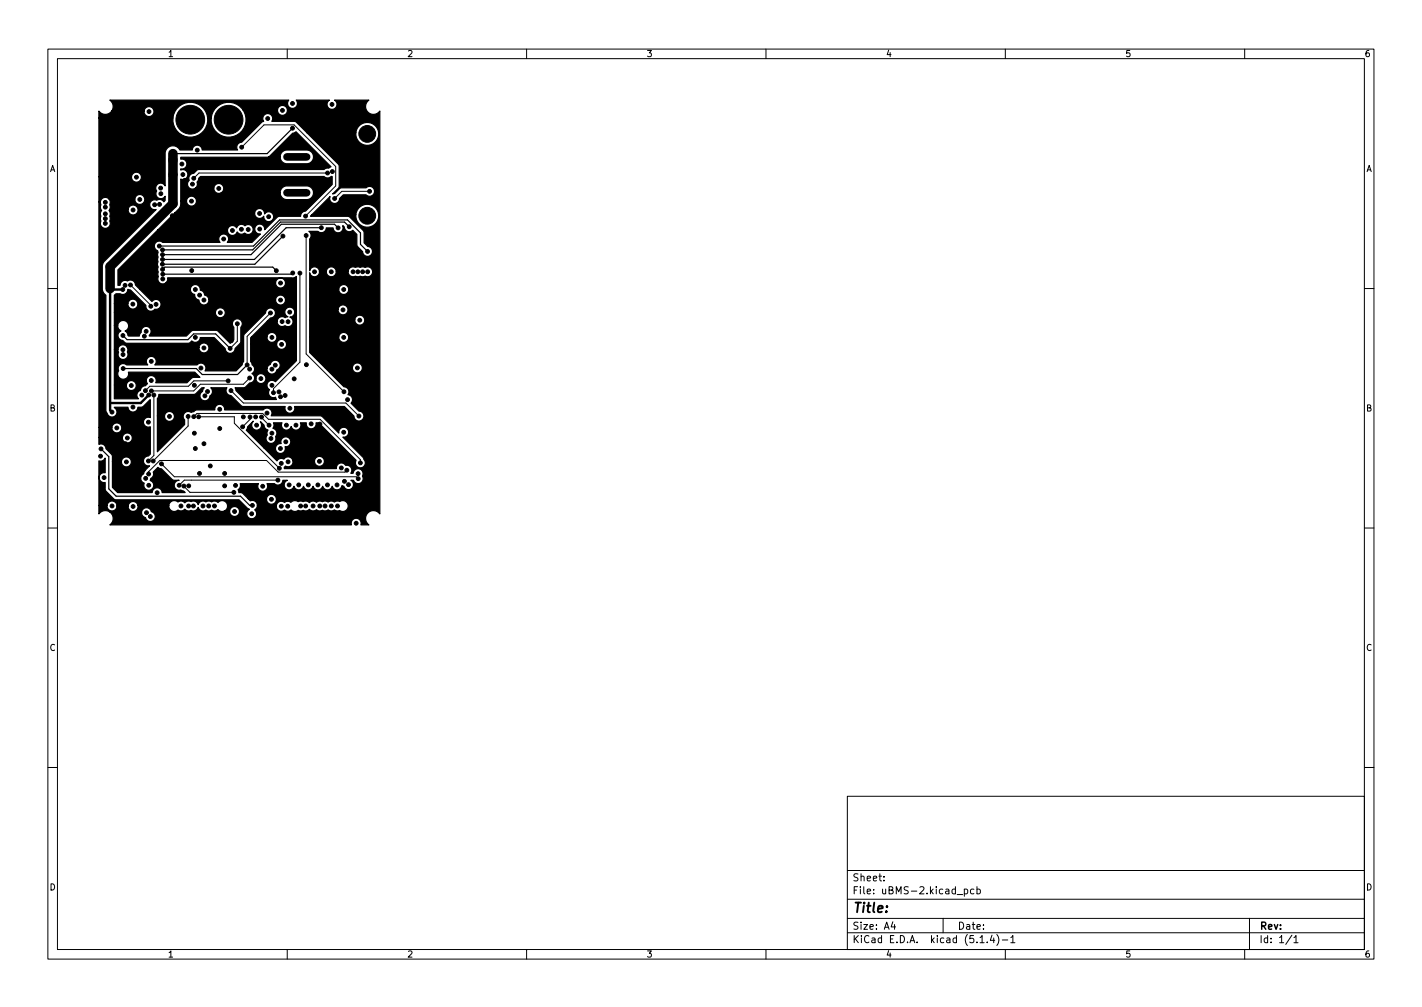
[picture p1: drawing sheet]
<svg xmlns="http://www.w3.org/2000/svg" width="297mm" height="210mm" viewBox="0 0 297 210" stroke-linecap="round" stroke-linejoin="round" font-family="sans-serif">
<defs><g id="words">
<text font-size="2.8" x="178" y="190.6">Title:</text>
<g font-size="2.1">
<text x="178" y="184">Sheet:</text>
<text x="178" y="186.7">File: uBMS-2.kicad_pcb</text>
<text x="178" y="196.9">KiCad E.D.A. kicad (5.1.4)-1</text>
<text x="178" y="194.1">Size: A4</text>
<text x="200" y="194.1">Date:</text>
<text x="263" y="194.1">Rev:</text>
<text x="263" y="196.9">Id: 1/1</text>
</g>
<g font-size="1.8">
<text x="35" y="11.9">1</text>
<text x="85" y="11.9">2</text>
<text x="135" y="11.9">3</text>
<text x="185" y="11.9">4</text>
<text x="235" y="11.9">5</text>
<text x="285" y="11.9">6</text>
<text x="10.3" y="35.9">A</text>
<text x="285.3" y="35.9">A</text>
<text x="10.3" y="85.9">B</text>
<text x="285.3" y="85.9">B</text>
<text x="10.3" y="135.9">C</text>
<text x="285.3" y="135.9">C</text>
<text x="10.3" y="185.9">D</text>
<text x="285.3" y="185.9">D</text>
<text x="35" y="199.9">1</text>
<text x="85" y="199.9">2</text>
<text x="135" y="199.9">3</text>
<text x="185" y="199.9">4</text>
<text x="235" y="199.9">5</text>
<text x="285" y="199.9">6</text>
</g>
</g></defs>
<g fill="none" stroke="#000" stroke-width=".21">
<path d="M10 10.2h277v190.1h-277zM12 12.2h273v186.1h-273zM60 10.2v2M110 10.2v2M160 10.2v2M210 10.2v2M260 10.2v2M50.5 30.7l4.7-4.6h6.2l8.7 8.7v4l-6.3 6.3M68.4 36.1h-26.8l-1.1 1.1M77.2 39.9h-5.8l-1.5 1.5M27.3 59.5l4.2 4.2v.2M62.7 57v18.6l-5.6 5.5v.9"/>
<path d="M64 49.2v24.7l7.8 7.9M10 60.2h2M47.7 79.5h-7.2l-1.1 1.1h-8.1l-.9 1M49.6 67.6v3.6l-1.5 1.5M52.2 78.9l-1.4 1.3h-8.9l-1.4 1.4h-8.9M56.5 65.3l-4.9 4.9v6M285 60.2h2M32.1 82.5v12.6l-1.1 1.1M33.7 96.8l2.7 2.7h38l.4 .4M39.3 86.9v2l-7.3 7.3M40.5 87l.7-.7h13.7l1.2 1.2h10.8l8.4 8.5v.6M41.5 87h7.5v1.4l9.3 9.4"/>
<path d="M48.3 81.5l2.6 2.6h21.4l2.7 2.8M52.2 87.1v.5l-1.5 1.5 .1 .1M54.7 87v.3l1.5 1.5M72.5 98.2l-.4 .4h-14l-2.4-2.5h-22.3l-2.4 2.4v.5M10 110.2h2M38.3 101.4l1.4 1.4h9.2M58 100.2h-19.5l-1.1 1.1M285 110.2h2M10 160.2h2M177 166.3h108v32h-108zM285 160.2h2M60 198.3v2"/>
<path d="M110 198.3v2M160 198.3v2M177 194.8h108M177 191.8h108M177 187.8h108M177 181.8h108M184.6 183.8v.1M184.6 183v.1M186.5 192.5l-.4 1h1M186.9 193v1M197 191.8v3M199.9 186.8h1.2"/>
<path d="M201.4 185.7l.5-.1 .2 .3-.1 .7h-.6M201.4 185.6v1.5M203.4 185.7l-.4-.1-.3 .3 .2 .7h.5M204.1 185.7l.4-.1 .3 .3-.2 .7h-.5M204.1 185.1v1.5M204.7 195.8l.4-.5v1.5M204.7 196.8h.9M206.2 196.7v.1M207.2 195.3l-.3 1h.9M207.6 195.8v1M208.2 195.1a1.72 1.72 0 0 1 0 2.3M209.4 196.3h1.1"/>
<path d="M210 198.3v2M211.1 195.8l.5-.5v1.5M211.1 196.8h.9M260 198.3v2M261 191.8v6.5M269.9 195.3l-1.3 1.9M270.3 195.8l.4-.5v1.5M270.3 196.8h.8"/>
</g>
<g fill="#000" stroke="#000" stroke-width=".21">
<circle cx="22.8" cy="30.9" r=".4"/>
<circle cx="22.8" cy="35.2" r=".4"/>
<circle cx="22.8" cy="33.9" r=".4"/>
<circle cx="22.8" cy="32.3" r=".4"/>
<circle cx="23.6" cy="29.4" r=".4"/>
<circle cx="28.5" cy="37" r=".4"/>
<circle cx="31.1" cy="23.3" r=".4"/>
<circle cx="33.6" cy="39.3" r=".4"/>
<circle cx="36.1" cy="33.4" r=".4"/>
<circle cx="36.1" cy="36.4" r=".4"/>
<circle cx="36.1" cy="32.1" r=".4"/>
<circle cx="37.5" cy="25" r=".4"/>
<circle cx="38" cy="34.2" r=".4"/>
<circle cx="38.2" cy="26.6" r=".4"/>
<circle cx="38.2" cy="23.4" r=".4"/>
<circle cx="38.2" cy="36.4" r=".4"/>
<circle cx="38.6" cy="37.6" r=".4"/>
<circle cx="39.7" cy="25" r="3"/>
<circle cx="39.7" cy="22.7" r=".4"/>
<circle cx="39.7" cy="27.2" r=".4"/>
<circle cx="40.2" cy="38.4" r=".4"/>
<circle cx="40.5" cy="37.2" r=".4"/>
<circle cx="41.2" cy="31.3" r=".4"/>
<circle cx="41.3" cy="26.6" r=".4"/>
<circle cx="41.3" cy="23.4" r=".4"/>
<circle cx="42" cy="25" r=".4"/>
<circle cx="45.5" cy="25" r=".4"/>
<circle cx="45.7" cy="39.3" r=".4"/>
<circle cx="46.2" cy="26.6" r=".4"/>
<circle cx="46.2" cy="23.4" r=".4"/>
<circle cx="47.7" cy="25" r="3"/>
<circle cx="47.7" cy="22.7" r=".4"/>
<circle cx="47.7" cy="27.2" r=".4"/>
<circle cx="49.3" cy="26.6" r=".4"/>
<circle cx="49.3" cy="23.4" r=".4"/>
<circle cx="50" cy="25" r=".4"/>
<circle cx="50.5" cy="30.7" r=".4"/>
<circle cx="55.9" cy="24.7" r=".4"/>
<circle cx="59" cy="23" r=".4"/>
<circle cx="61.1" cy="26.8" r=".4"/>
<circle cx="61.1" cy="21.6" r=".4"/>
<circle cx="68.4" cy="36.1" r=".4"/>
<circle cx="69.3" cy="21.8" r=".4"/>
<circle cx="69.4" cy="35.8" r=".4"/>
<circle cx="70.7" cy="31.4" r=".4"/>
<circle cx="76.7" cy="28" r="1.75"/>
<circle cx="77.2" cy="39.9" r=".4"/>
<circle cx="22" cy="43.2" r=".4"/>
<circle cx="22" cy="42.2" r=".4"/>
<circle cx="22" cy="45.6" r=".4"/>
<circle cx="22" cy="46.6" r=".4"/>
<circle cx="22" cy="44.6" r=".4"/>
<circle cx="26.1" cy="59.6" r=".4"/>
<circle cx="27.3" cy="59.5" r=".4"/>
<circle cx="27.8" cy="43.8" r=".4"/>
<circle cx="29.2" cy="41.6" r=".4"/>
<circle cx="32.3" cy="42.7" r=".4"/>
<circle cx="33.3" cy="51.4" r=".4"/>
<circle cx="33.3" cy="42.7" r=".4"/>
<circle cx="33.6" cy="40.4" r=".4"/>
<circle cx="33.9" cy="55.2" r=".4"/>
<circle cx="34" cy="52.2" r=".4"/>
<circle cx="34" cy="54.2" r=".4"/>
<circle cx="34" cy="53.2" r=".4"/>
<circle cx="34" cy="56.2" r=".4"/>
<circle cx="34" cy="58.2" r=".4"/>
<circle cx="34" cy="57.2" r=".4"/>
<circle cx="36" cy="45" r=".4"/>
<circle cx="40" cy="42" r=".4"/>
<circle cx="40" cy="56.5" r=".4"/>
<circle cx="46.7" cy="49.9" r=".4"/>
<circle cx="48.6" cy="48.1" r=".4"/>
<circle cx="50.4" cy="47.9" r=".4"/>
<circle cx="51.9" cy="47.9" r=".4"/>
<circle cx="54.2" cy="44.6" r=".4"/>
<circle cx="54.3" cy="47.8" r=".4"/>
<circle cx="56.1" cy="45.2" r=".4"/>
<circle cx="57.7" cy="56.5" r=".4"/>
<circle cx="58.6" cy="59.1" r=".4"/>
<circle cx="59.1" cy="49.3" r=".4"/>
<circle cx="61.1" cy="57" r=".4"/>
<circle cx="62.6" cy="57" r=".4"/>
<circle cx="63.8" cy="45.1" r=".4"/>
<circle cx="64" cy="49.2" r=".4"/>
<circle cx="65.7" cy="56.7" r=".4"/>
<circle cx="67.1" cy="47.5" r=".4"/>
<circle cx="69.2" cy="56.7" r=".4"/>
<circle cx="69.9" cy="41.4" r=".4"/>
<circle cx="70.6" cy="47.6" r=".4"/>
<circle cx="73" cy="47.3" r=".4"/>
<circle cx="73.8" cy="56.7" r=".4"/>
<circle cx="74.8" cy="56.7" r=".4"/>
<circle cx="75.8" cy="56.7" r=".4"/>
<circle cx="76.7" cy="45" r="1.75"/>
<circle cx="76.8" cy="52.5" r=".4"/>
<circle cx="76.8" cy="56.7" r=".4"/>
<circle cx="23" cy="60.2" r=".4"/>
<circle cx="25.6" cy="60.5" r=".4"/>
<circle cx="25.7" cy="73" r=".4"/>
<circle cx="25.7" cy="70" r=".4"/>
<circle cx="25.7" cy="74" r=".4"/>
<circle cx="25.7" cy="76.9" r=".4"/>
<circle cx="27.7" cy="63.5" r=".4"/>
<circle cx="30.2" cy="70.2" r=".4"/>
<circle cx="30.5" cy="69.2" r=".4"/>
<circle cx="31.5" cy="63.9" r=".4"/>
<circle cx="31.6" cy="75.4" r=".4"/>
<circle cx="31.6" cy="79.4" r=".4"/>
<circle cx="32.6" cy="63.5" r=".4"/>
<circle cx="40.8" cy="70.4" r=".4"/>
<circle cx="40.8" cy="60.4" r=".4"/>
<circle cx="41.7" cy="61.6" r=".4"/>
<circle cx="42" cy="76.8" r=".4"/>
<circle cx="42.6" cy="72.6" r=".4"/>
<circle cx="42.6" cy="62.6" r=".4"/>
<circle cx="46" cy="65.3" r=".4"/>
<circle cx="47.7" cy="79.5" r=".4"/>
<circle cx="48.1" cy="72.7" r=".4"/>
<circle cx="48.3" cy="71.1" r=".4"/>
<circle cx="49.6" cy="67.6" r=".4"/>
<circle cx="51.6" cy="76.2" r=".4"/>
<circle cx="52.1" cy="77.1" r=".4"/>
<circle cx="52.1" cy="78.9" r=".4"/>
<circle cx="54.5" cy="79" r=".4"/>
<circle cx="56.5" cy="65.3" r=".4"/>
<circle cx="56.7" cy="74.5" r=".4"/>
<circle cx="56.8" cy="77.1" r=".4"/>
<circle cx="56.8" cy="70.4" r=".4"/>
<circle cx="57.5" cy="76.2" r=".4"/>
<circle cx="58.6" cy="62.6" r=".4"/>
<circle cx="58.8" cy="71.9" r=".4"/>
<circle cx="58.9" cy="67.1" r=".4"/>
<circle cx="60.2" cy="67.2" r=".4"/>
<circle cx="60.5" cy="65.2" r=".4"/>
<circle cx="61.4" cy="79.1" r=".4"/>
<circle cx="64" cy="76.1" r=".4"/>
<circle cx="71.7" cy="64.7" r=".4"/>
<circle cx="71.8" cy="60.4" r=".4"/>
<circle cx="71.8" cy="70.4" r=".4"/>
<circle cx="73.1" cy="72.7" r=".4"/>
<circle cx="74.7" cy="76.8" r=".4"/>
<circle cx="75.1" cy="66.8" r=".4"/>
<circle cx="21" cy="95.2" r=".4"/>
<circle cx="21.1" cy="93.7" r=".4"/>
<circle cx="21.7" cy="99.7" r=".4"/>
<circle cx="23.4" cy="86" r=".4"/>
<circle cx="24.4" cy="89.3" r=".4"/>
<circle cx="26.2" cy="92.6" r=".4"/>
<circle cx="26.4" cy="96.4" r=".4"/>
<circle cx="26.6" cy="91.4" r=".4"/>
<circle cx="27.4" cy="80.5" r=".4"/>
<circle cx="27.8" cy="85" r=".4"/>
<circle cx="29.6" cy="82.5" r=".4"/>
<circle cx="30.4" cy="81.6" r=".4"/>
<circle cx="30.4" cy="99.9" r=".4"/>
<circle cx="31" cy="96.2" r=".4"/>
<circle cx="31" cy="88.1" r=".4"/>
<circle cx="31" cy="99" r=".4"/>
<circle cx="31.1" cy="82.5" r=".4"/>
<circle cx="31.6" cy="81.6" r=".4"/>
<circle cx="32" cy="96.2" r=".4"/>
<circle cx="32.1" cy="82.5" r=".4"/>
<circle cx="33.7" cy="96.8" r=".4"/>
<circle cx="35.4" cy="86.9" r=".4"/>
<circle cx="39.3" cy="86.9" r=".4"/>
<circle cx="40.5" cy="87" r=".4"/>
<circle cx="40.6" cy="80.4" r=".4"/>
<circle cx="40.6" cy="90.4" r=".4"/>
<circle cx="40.8" cy="93.6" r=".4"/>
<circle cx="41.5" cy="87" r=".4"/>
<circle cx="41.7" cy="98.8" r=".4"/>
<circle cx="42.6" cy="92.6" r=".4"/>
<circle cx="42.8" cy="82.6" r=".4"/>
<circle cx="43.3" cy="81.7" r=".4"/>
<circle cx="43.9" cy="97.3" r=".4"/>
<circle cx="45.9" cy="89.5" r=".4"/>
<circle cx="45.9" cy="85.4" r=".4"/>
<circle cx="46.9" cy="98.8" r=".4"/>
<circle cx="48.3" cy="81.5" r=".4"/>
<circle cx="50.7" cy="89.1" r=".4"/>
<circle cx="50.8" cy="87" r=".4"/>
<circle cx="52.2" cy="87.1" r=".4"/>
<circle cx="53.4" cy="87" r=".4"/>
<circle cx="53.6" cy="88.8" r=".4"/>
<circle cx="54.6" cy="87.1" r=".4"/>
<circle cx="55.8" cy="86.2" r=".4"/>
<circle cx="56.2" cy="88.8" r=".4"/>
<circle cx="56.6" cy="91.5" r=".4"/>
<circle cx="56.8" cy="80.4" r=".4"/>
<circle cx="56.8" cy="90.4" r=".4"/>
<circle cx="57.1" cy="82" r=".4"/>
<circle cx="58.3" cy="81.8" r=".4"/>
<circle cx="58.3" cy="97.8" r=".4"/>
<circle cx="58.6" cy="93.6" r=".4"/>
<circle cx="58.6" cy="82.8" r=".4"/>
<circle cx="58.7" cy="96.7" r=".4"/>
<circle cx="59.6" cy="82.6" r=".4"/>
<circle cx="59.7" cy="92.2" r=".4"/>
<circle cx="59.8" cy="88.8" r=".4"/>
<circle cx="60.2" cy="96.4" r=".4"/>
<circle cx="60.5" cy="85.2" r=".4"/>
<circle cx="61.8" cy="88.8" r=".4"/>
<circle cx="65" cy="88.5" r=".4"/>
<circle cx="66.7" cy="96.3" r=".4"/>
<circle cx="66.8" cy="88.5" r=".4"/>
<circle cx="71.3" cy="97.7" r=".4"/>
<circle cx="71.8" cy="90.2" r=".4"/>
<circle cx="71.8" cy="81.8" r=".4"/>
<circle cx="72.5" cy="98.2" r=".4"/>
<circle cx="72.6" cy="83.4" r=".4"/>
<circle cx="74.8" cy="98.9" r=".4"/>
<circle cx="74.8" cy="99.9" r=".4"/>
<circle cx="75" cy="86.9" r=".4"/>
<circle cx="75.3" cy="96.6" r=".4"/>
<circle cx="23.4" cy="105.6" r=".4"/>
<circle cx="27.8" cy="105.7" r=".4"/>
<circle cx="30.6" cy="107" r=".4"/>
<circle cx="31.1" cy="101.3" r=".4"/>
<circle cx="31.4" cy="107.8" r=".4"/>
<circle cx="32.8" cy="102.9" r=".4"/>
<circle cx="37.4" cy="101.3" r=".4"/>
<circle cx="37.8" cy="105.6" r=".4"/>
<circle cx="38.4" cy="101.5" r=".4"/>
<circle cx="39.4" cy="105.6" r=".4"/>
<circle cx="39.4" cy="101.4" r=".4"/>
<circle cx="40.4" cy="105.6" r=".4"/>
<circle cx="42.4" cy="105.6" r=".4"/>
<circle cx="43.6" cy="105.6" r=".4"/>
<circle cx="44.8" cy="105.6" r=".4"/>
<circle cx="46.9" cy="101.4" r=".4"/>
<circle cx="48.9" cy="102.8" r=".4"/>
<circle cx="49" cy="106.8" r=".4"/>
<circle cx="49.2" cy="101.3" r=".4"/>
<circle cx="52.6" cy="107.3" r=".4"/>
<circle cx="52.7" cy="105.5" r=".4"/>
<circle cx="54.9" cy="101.5" r=".4"/>
<circle cx="56.7" cy="104.2" r=".4"/>
<circle cx="58.1" cy="100.2" r=".4"/>
<circle cx="58.7" cy="105.7" r=".4"/>
<circle cx="60.1" cy="105.7" r=".4"/>
<circle cx="60.4" cy="101.2" r=".4"/>
<circle cx="62.4" cy="101.2" r=".4"/>
<circle cx="62.8" cy="105.6" r=".4"/>
<circle cx="63.8" cy="105.6" r=".4"/>
<circle cx="64.4" cy="101.2" r=".4"/>
<circle cx="65.4" cy="105.6" r=".4"/>
<circle cx="66.4" cy="101.2" r=".4"/>
<circle cx="66.8" cy="105.6" r=".4"/>
<circle cx="67.9" cy="105.6" r=".4"/>
<circle cx="68.4" cy="101.2" r=".4"/>
<circle cx="69.2" cy="105.6" r=".4"/>
<circle cx="70.4" cy="101.2" r=".4"/>
<circle cx="70.5" cy="105.6" r=".4"/>
<circle cx="72" cy="100.5" r=".4"/>
<circle cx="72.8" cy="101.2" r=".4"/>
<circle cx="74.4" cy="107.6" r=".4"/>
<circle cx="74.4" cy="103.4" r=".4"/>
<circle cx="74.4" cy="109.2" r=".4"/>
</g>
<path d="M60 32.8h4M60 40.2h4" fill="none" stroke="#000" stroke-width="1.6"/>
<path d="M36.1 32.1v10.4l-13.1 13.2v4.5" fill="none" stroke="#000" stroke-width="2"/>
<path d="M61.1 26.8l-5.3 5.3h-19.7M33.3 51.4h19.7l5.4-5.5h14.2l2.7 2.7v2.4l1.5 1.5M34 56.2l.4-.4h22.6l.7 .7M59.1 49.3l-5.9 5.9h-19.3M61.1 57l-.2 .2h-26.9M67.1 47.5h-7.3l-6.6 6.7h-19.3M70.6 47.6l-.7-.8h-11.1l-6.4 6.4h-18.5M73 47.3l-1-.9h-13.4l-5.8 5.8h-18.9M25.7 70l.9 .9h12.7l1.2-1.2h4.5l3.1 3M51.6 76.2l-2 2h-7.3l-1.3-1.3h-15.3M21.1 93.7l1.6 1.6v6.8l1.6 1.5h25.9l2 1.9h.5" fill="none" stroke="#000" stroke-width=".25"/>
<path d="M23 60.2l.3 .4M23 60.2l.2 .3h2.4M23 60.2v25.4l.4 .4M31.1 82.5l-1.7 1.6h-6.4" fill="none" stroke="#000" stroke-width=".5"/>
<path d="M20.7 23.2a1.63 1.63 0 0 0 2.6 0h6.8v.2a1.04 1.04 0 0 0 1.6 .8 1.04 1.04 0 0 0 0-1.8 1.04 1.04 0 0 0-1.6 .8h-6.8l.1-.2a1.63 1.63 0 0 0-.5-2.1h37.4a1.04 1.04 0 0 0 .1 1.5 1.04 1.04 0 0 0 1.4-.1 1.04 1.04 0 0 0 .1-1.4h6.9l-.1 .1a1.04 1.04 0 0 0-.1 1.5 1.04 1.04 0 0 0 1.6-.1 1.04 1.04 0 0 0-.3-1.5h7.2l-.1 .1a1.64 1.64 0 0 0-.1 2.5 1.64 1.64 0 0 0 2.4-.3v84.1v-.1a1.64 1.64 0 0 0-2.5-.1 1.64 1.64 0 0 0 .3 2.5h-1.7a1.04 1.04 0 0 0-1-1.4 1.04 1.04 0 0 0-1 1.4h-50.5l.1-.1a1.64 1.64 0 0 0 0-2.6h6.6v.3a1.34 1.34 0 0 0 .8 1 1.07 1.07 0 0 0 1.8 .3 1.07 1.07 0 0 0-.6-1.8 1.04 1.04 0 0 0-1.1-.7 1.04 1.04 0 0 0-.9 .9h-6.6l-.2-.1a1.63 1.63 0 0 0-2.1 .5v-1.8h1.7a1.04 1.04 0 0 0 .9 1.2 1.04 1.04 0 0 0 1.1-1.1h2.4v.3a1.04 1.04 0 0 0 1.1 .9 1.04 1.04 0 0 0 .9-1.3h6.5v.3a1.14 1.14 0 0 0 .7 .9 1.14 1.14 0 0 0 1.2-.2 1.03 1.03 0 0 0 1.4-.2 1.06 1.06 0 0 0 1.3 .3 1.04 1.04 0 0 0 1.5-.7 1.03 1.03 0 0 0 1.6 .6l.5 .2 .7-.2 .7 .2 .6-.2a1.43 1.43 0 0 0 1.4 .2h1.1v.2a1.04 1.04 0 0 0 1.5 .8 1.04 1.04 0 0 0 0-1.8 1.04 1.04 0 0 0-1.5 .8h-1.1a1.14 1.14 0 0 0 .4-1.8 1.14 1.14 0 0 0-1.8 0 1.02 1.02 0 0 0-1.3-.1l-.5-.2-.8 .1a1.04 1.04 0 0 0-1.5 .7 1.05 1.05 0 0 0-1.5-.7l-.6-.1-.7 .4-.1-.2a1.24 1.24 0 0 0-1.4 0 1.14 1.14 0 0 0-1.8 .7l-6.5-.1a1.04 1.04 0 0 0-1.1-.7 1.04 1.04 0 0 0-.9 .9l-2.4-.1a1.04 1.04 0 0 0-1-.9 1.04 1.04 0 0 0-1 .9h-1.7v-9.3a1.03 1.03 0 0 0 1.3-.5v3a1.04 1.04 0 0 0-1.3 1 1.04 1.04 0 0 0 1.3 1l.1 1.8 1.6 1.6 .4 .3h25.8l1.7 1.7 .5 .3a1.04 1.04 0 0 0-.4 1.5 1.04 1.04 0 0 0 1.6 .1 1.04 1.04 0 0 0-.1-1.6l.4-.4 .2-.4h3.9a1.06 1.06 0 0 0 .6 1 1.06 1.06 0 0 0 1.1-.1 1.03 1.03 0 0 0 1.4 0 1.15 1.15 0 0 0 1.5 .1l.6 .1 .4-.2a1.03 1.03 0 0 0 1.3-.2 1.15 1.15 0 0 0 1.5 .2 1.28 1.28 0 0 0 1.3 .1h.8a.42 .42 0 0 1 .7 0l.4 .1 .5-.2 .6 .2h.7a1.14 1.14 0 0 0 1.6-1.1 1.14 1.14 0 0 0-1.7-.9h-.8a.42 .42 0 0 1-.7 0l-.4-.1-.5 .2-.6-.2a1.43 1.43 0 0 1-1.3 0l-.6 .3a1.03 1.03 0 0 0-1.5 .1 1.12 1.12 0 0 0-1.3-.3l-.6-.1-.4 .1a1.13 1.13 0 0 0-1.5 .2 1.09 1.09 0 0 0-1.4 0 1.04 1.04 0 0 0-1.7 .7h-3.9v-.2a1.03 1.03 0 0 0-1.5-.8l-.4-.5h3.8a1.04 1.04 0 0 0 1.4 1.1 1.04 1.04 0 0 0 .3-1.7 1.04 1.04 0 0 0-1.7 .4v.2h-3.8l-1.2-1.1-.8-.2-.1-.5a1.26 1.26 0 0 0 .4-1.3h3.8a1.04 1.04 0 0 0 .9 1.6 1.04 1.04 0 0 0 .9-1.6l1.6 .1a1.04 1.04 0 0 0 1.1 .1 1.04 1.04 0 0 0 .6-.9h.9h-.1a1.04 1.04 0 0 0-.2 1.8 1.04 1.04 0 0 0 1.7-.6 1.04 1.04 0 0 0 1 .8 1.04 1.04 0 0 0 1-.8 1.04 1.04 0 0 0 1 .8 1.04 1.04 0 0 0 1-.8 1.04 1.04 0 0 0 1 .8 1.04 1.04 0 0 0 1-.8 1.04 1.04 0 0 0 1 .8 1.04 1.04 0 0 0 1-.8 1.04 1.04 0 0 0 1.1 .8 1.04 1.04 0 0 0 .9-.9l.5 .3a1.04 1.04 0 0 0 1.6 .2 1.04 1.04 0 0 0-.2-1.6h.5l.1 .1a1.05 1.05 0 0 0 1.5 .4 1.05 1.05 0 0 0 .3-1.4 1.04 1.04 0 0 0-.6-1.5 1.04 1.04 0 0 0-1.3 .9h-.5l.1-.1a1.04 1.04 0 0 0-.1-1.2 1.04 1.04 0 0 0-1.1-.3 1.04 1.04 0 0 0-1.2-.5 1.04 1.04 0 0 0-.7 1.1h-10.9v-.2l.2-.3a1.03 1.03 0 0 0 1.2 0 1.03 1.03 0 0 0 .4-1.1h4.5v.2a1.04 1.04 0 0 0 1.6 .8 1.04 1.04 0 0 0 0-1.8 1.04 1.04 0 0 0-1.6 .8l-4.5-.1a1.1 1.1 0 0 0-2-.3 1.04 1.04 0 0 0-1.4 .4l-2.6-2.7h2.3a1.04 1.04 0 0 0 1.2 1.2 1.04 1.04 0 0 0 .8-1.4 1.04 1.04 0 0 0 1.2-1.1 1.04 1.04 0 0 0-1.2-1 1.04 1.04 0 0 0-.8 1.4 1.03 1.03 0 0 0-1.2 .9h-2.3l-3.8-3.7 .3-.7 1.2-1.1a1.04 1.04 0 0 0-.1 1.4 1.04 1.04 0 0 0 1.5 .2 1.04 1.04 0 0 0 .1-1.5l.8 .7a1.02 1.02 0 0 0 .8 1l-.2 .5v.5a1.09 1.09 0 0 0 .6 1.8 1.09 1.09 0 0 0 1.2-1.5 1.04 1.04 0 0 0-.6-1.7l.2-.5-.1-.6h1.8a1.04 1.04 0 0 0 .5 1.4 1.04 1.04 0 0 0 1.4-.6 1.04 1.04 0 0 0 1.4 .6 1.04 1.04 0 0 0 .5-1.4h1.3v.1a1.04 1.04 0 0 0 1.1 1.1 1.04 1.04 0 0 0 .9-1.2h.6l7.8 7.8a1.06 1.06 0 0 0 .3 1.4 1.06 1.06 0 0 0 1.5-.2 1.06 1.06 0 0 0-.2-1.5l-.2-.4-4.2-4.1a1.04 1.04 0 0 0 1.2-1 1.04 1.04 0 0 0-1.1-1.1 1.04 1.04 0 0 0-.9 1.2l-3.4-3.4-.4-.2h-10.4a1.08 1.08 0 0 0-.3-1.4 1.08 1.08 0 0 0-1.4 .2h-8a1.04 1.04 0 0 0-1-1.2 1.04 1.04 0 0 0-1 1.2h-3.7l-.6 .2a.98 .98 0 0 1-1.2 .1 1.04 1.04 0 0 0-1 .6 1.04 1.04 0 0 0 .2 1.2v.9l-5.7 5.7v-7.5h1.5a1.04 1.04 0 0 0 1.4 1.1 1.04 1.04 0 0 0 .3-1.7 1.04 1.04 0 0 0-1.7 .4v.2h-1.5v-3.6l.2-.4 .1-.4 7.4-.1 1.6-1.3h.5l-.4 .7a1.04 1.04 0 0 0 0 1.8 1.04 1.04 0 0 0 1.5-.8 1.04 1.04 0 0 0 .2-1.7h3.4l-.1 .1a1.04 1.04 0 0 0 .9 1.5l2.1 2.1 .4 .2h8.9a1.04 1.04 0 0 0 1 1.4 1.04 1.04 0 0 0 .9-1.4h10.4l2 2a1.04 1.04 0 0 0 1.1 1 1.04 1.04 0 0 0 1-1 1.04 1.04 0 0 0-1-1.1l-1.7-1.6 .1-.1a1.04 1.04 0 0 0-.7-1.7 1.03 1.03 0 0 0 .1-1.1 1.03 1.03 0 0 0-.9-.5l-4.1-4.1h5.8a1.04 1.04 0 0 0 1.4 1.1 1.04 1.04 0 0 0 .4-1.7 1.04 1.04 0 0 0-1.7 .4l-.1 .2h-5.8l-3.1-3.1v-3.3h6.1v.3a1.04 1.04 0 0 0 1.5 .7 1.04 1.04 0 0 0 0-1.7 1.04 1.04 0 0 0-1.5 .7h-6.1v-3.6h9.4v.3a1.04 1.04 0 0 0 1.6 .7 1.04 1.04 0 0 0 0-1.7 1.04 1.04 0 0 0-1.6 .7h-9.4v-2.1h5.9v.2a1.04 1.04 0 0 0 1.6 .8 1.04 1.04 0 0 0 0-1.8 1.04 1.04 0 0 0-1.6 .8h-5.9v-4.3h6.1v.3a1.04 1.04 0 0 0 1.5 .7 1.04 1.04 0 0 0 0-1.7 1.04 1.04 0 0 0-1.5 .7h-6.1v-3.3a1.04 1.04 0 0 0 1.2 .8 1.04 1.04 0 0 0 .8-1.2h1.5v.3a1.04 1.04 0 0 0 1.1 .9 1.04 1.04 0 0 0 .9-1.2h2.5v.3a1.05 1.05 0 0 0 1.6 .8l.3 .1 1.6-.1a1.06 1.06 0 0 0 1.6-1 1.06 1.06 0 0 0-1.6-.9l-.3-.1-1.6 .1a1.05 1.05 0 0 0-1.6 .8h-2.5v-.2a1.04 1.04 0 0 0-1.1-.7 1.04 1.04 0 0 0-.9 .9h-1.5v-.2a1.04 1.04 0 0 0-1-.7 1.04 1.04 0 0 0-1 .8l.1-6.7a1.03 1.03 0 0 0-.3-1.5l2 .1a1.04 1.04 0 0 0 1.1 .1 1.04 1.04 0 0 0 .6-.9h1.4a1.04 1.04 0 0 0 1.3 1 1.04 1.04 0 0 0 .7-1.5l.3 .3a1.03 1.03 0 0 0 .7 .9 1.03 1.03 0 0 0 1.1-.2l.8 .8 .1 2.4 1.1 1.2a1.04 1.04 0 0 0 1.1 1 1.04 1.04 0 0 0 1-1 1.04 1.04 0 0 0-1-1l-.7-.8v-2.1l-.2-.4-3-3-8-.1 .3-.3h9.1v.5a2.4 2.4 0 0 0 3.7 1.8 2.4 2.4 0 0 0 0-4.1 2.4 2.4 0 0 0-3.7 1.8h-9.1l3.7-3.8a1.04 1.04 0 0 0 .8 1.5 1.04 1.04 0 0 0 1.2-1l.8-.8h4.8a1.04 1.04 0 0 0 1.4 0 1.04 1.04 0 0 0 0-1.5 1.04 1.04 0 0 0-1.4 0h-5.2l-1.4 1.2-.4 .1 1.3-1.5v-4.5l-6.7-6.8h10.2a2.4 2.4 0 0 0 3.3 2.5 2.4 2.4 0 0 0 .8-4 2.4 2.4 0 0 0-4 1.1l-.1 .4h-10.2l-2.4-2.3-4.9-.1v-.1a1.04 1.04 0 0 0-.9-1.5 1.04 1.04 0 0 0-.8 1.6l-.5 .3-4.1 4.1a1.03 1.03 0 0 0-.9 1.6l-7.4-.1a1.04 1.04 0 0 0-1-.9 1.04 1.04 0 0 0-1 1h-2.6l-.1-.1a1.64 1.64 0 0 0-1.8-.7 1.64 1.64 0 0 0-1.2 1.5v6.8a1.07 1.07 0 0 0-1.5-.4 1.07 1.07 0 0 0-.3 1.6 1.04 1.04 0 0 0 .4 1.4 1.04 1.04 0 0 0 1.4-.4v.9l-.3 .2a1.03 1.03 0 0 0-1.5-.3 1.04 1.04 0 0 0-1.4 .9 1.04 1.04 0 0 0 1.3 1l-10.8 10.8-.4 .8v5.3l.2 .6 .5 .4v24a1.43 1.43 0 0 0 1.8 1.4 1.12 1.12 0 0 0 0-2l2.8 .1a1.04 1.04 0 0 0 1.1 .9 1.04 1.04 0 0 0 1-1l1.1-.1 1.5-1.4v3.7a1.04 1.04 0 0 0-1.4 .9 1.04 1.04 0 0 0 1.4 1v5.7l-.4 .4a1.04 1.04 0 0 0-1 1.2 1.04 1.04 0 0 0 1.2 .9l-1 1-.2 .6a1.08 1.08 0 0 0-.6 1 1.08 1.08 0 0 0 .7 1 1.04 1.04 0 0 0 .6 1.4 1.04 1.04 0 0 0 1.4-.6 1.04 1.04 0 0 0-.7-1.4l.1-.3a1.14 1.14 0 0 0 .5-1.4l1-1 .7 .3 2.3 2.3 1.4 .1a1.04 1.04 0 0 0-1 1.2 1.04 1.04 0 0 0 1.4 .8l.6 .2 .3 .3h-4.8a1.04 1.04 0 0 0-1.1-1 1.04 1.04 0 0 0-1 1h-7.2l-1.1-1v-5.5h1.9a1.04 1.04 0 0 0 1.4 1.1 1.04 1.04 0 0 0 .3-1.7 1.04 1.04 0 0 0-1.7 .4v.2h-1.9l-.1-1.2-1.3-1.5a1.04 1.04 0 0 0-1.4-.8v-1.5h4.9a1.04 1.04 0 0 0 1.4 1.1 1.04 1.04 0 0 0 .3-1.7 1.04 1.04 0 0 0-1.7 .4v.2h-4.9v-2.1h2.7a1.04 1.04 0 0 0 1.4 1.1 1.04 1.04 0 0 0 .3-1.7 1.04 1.04 0 0 0-1.7 .4v.2h-2.7v-47.1h.3l.1 .6a1.19 1.19 0 0 0 .1 1.3 1.08 1.08 0 0 0-.1 1.2l-.1 .6 .1 .3a1.04 1.04 0 0 0 .9 1.6 1.04 1.04 0 0 0 .9-1.6l.1-.6-.1-.4a1.19 1.19 0 0 0-.1-1.2l.1-.2h3.9a1.04 1.04 0 0 0 1.4 1.1 1.04 1.04 0 0 0 .3-1.7 1.04 1.04 0 0 0-1.7 .4v.2h-3.9l.1-.3-.1-.6a1.07 1.07 0 0 0-.1-1.3h5.4v.3a1.04 1.04 0 0 0 1.5 .7 1.04 1.04 0 0 0 0-1.7 1.04 1.04 0 0 0-1.5 .7l-5.5-.1a1.04 1.04 0 0 0-1.7 .7h-.3v-5.2h6.8v.2a1.04 1.04 0 0 0 1.5 .8 1.04 1.04 0 0 0 0-1.8 1.04 1.04 0 0 0-1.5 .8h-6.8v-12.3h15.4v.8a3.7 3.7 0 0 0 4 3.2 3.7 3.7 0 0 0 3.3-4h.7v.8a3.6 3.6 0 0 0 4.9 3 3.6 3.6 0 0 0 1.8-5.5h7.2v.3a1.04 1.04 0 0 0 1.5 .7 1.04 1.04 0 0 0 0-1.7 1.04 1.04 0 0 0-1.5 .7h-7.2l-.2-.2a3.7 3.7 0 0 0-3.9-1.2 3.7 3.7 0 0 0-2.6 3.1h-.7l-.2-.7a3.7 3.7 0 0 0-3.8-2.5 3.7 3.7 0 0 0-3.3 3.2h-15.4zM37.8 32.8h20.7l.3 .8 .3 .4 .6 .2h4.4a1.44 1.44 0 0 0 1.4-1.4 1.44 1.44 0 0 0-1.4-1.5h-4.4l-.6 .3-.3 .4-.3 .8h-2.4l5-5 .7-.3 7.3 7.3-1.4 .6h-26.1l-.4 .1-.8 .7a1.03 1.03 0 0 0-.9 1.5 1.04 1.04 0 0 0-.1 1.4 1.04 1.04 0 0 0 1.5 .1h3.8v.3a1.04 1.04 0 0 0 1.5 .7h12.3l.1 .6 .3 .5 .8 .4h4.4a1.44 1.44 0 0 0 1.4-1.5 1.44 1.44 0 0 0-1.4-1.4h-4.4l-.6 .2-.3 .4-.3 .8h-12.3a1.04 1.04 0 0 0 .1-1.7 1.04 1.04 0 0 0-1.6 .7h-3.8l.3-.4v-.5a.4 .4 0 0 1 .2-.6l.1-.5 .4-.3h25.9a1.03 1.03 0 0 0 1.4-.1l.2 .1v1.6l-5.6 5.6a1.02 1.02 0 0 0-1 1.1h-4.7l-2.8 2.7a1.04 1.04 0 0 0-1-1.1 1.04 1.04 0 0 0-1.1 1.1 1.04 1.04 0 0 0 1.2 .9l-1.8 1.8h-5.1a1.04 1.04 0 0 0 0-1.4 1.04 1.04 0 0 0-1.5 0 1.04 1.04 0 0 0 0 1.4h-12.1a1.04 1.04 0 0 0-1.5 .3 1.04 1.04 0 0 0 .5 1.5l.1 2.3-.1 .6 .2 .4-.2 .7 .2 1.3a1.04 1.04 0 0 0 .3 1.4 1.04 1.04 0 0 0 1.3-.1h22.9v.2a1.04 1.04 0 0 0 1.5 .8 1.04 1.04 0 0 0 0-1.8 1.04 1.04 0 0 0-1.5 .8h-22.9l.3-.4v-.6h26.3l.6-.3v17.6l-4.4 4.3a1.04 1.04 0 0 0-1.6 .3 1.04 1.04 0 0 0 .4 1.5 1.04 1.04 0 0 0 0 1.2 1.04 1.04 0 0 0 1.3 .3l.1 .5h-6.5l-1.9-1.9-.2-.5 2-.1 1.2-.9a1.03 1.03 0 0 0 .9-1.1h.3v.3a1.04 1.04 0 0 0 1.5 .7 1.04 1.04 0 0 0 0-1.7 1.04 1.04 0 0 0-1.5 .7h-.3l-.1-.5-.5-.4 .5-.4 .1-.6h2.6a1.04 1.04 0 0 0 .9 1.1 1.04 1.04 0 0 0 1.1-.9 1.04 1.04 0 0 0 .4-1.7 1.04 1.04 0 0 0-1.7 .6l-.5 .3-.2 .6h-2.6l-.8-1.5v-3.7h5.4v.2a1.04 1.04 0 0 0 1.6 .8 1.04 1.04 0 0 0 0-1.8 1.04 1.04 0 0 0-1.6 .8h-5.4v-1.3l.1-.2h3.3a1.04 1.04 0 0 0 1.4 1.1 1.04 1.04 0 0 0 .3-1.7 1.04 1.04 0 0 0-1.7 .4v.2h-3.3l3.3-3.3h2.1a1.04 1.04 0 0 0 .5 1 1.04 1.04 0 0 0 1.1 0 1.04 1.04 0 0 0 1.6-.3 1.04 1.04 0 0 0-.6-1.5 1.04 1.04 0 0 0 1-1.4 1.04 1.04 0 0 0-1.7-.3 1.04 1.04 0 0 0 .4 1.6l-.3 .1a.4 .4 0 0 1-.7 0 1.04 1.04 0 0 0-1.3 .8h-2.1l.7-.6a1.04 1.04 0 0 0 1-1.1 1.04 1.04 0 0 0-1-1 1.04 1.04 0 0 0-1 1l-4.6 4.6v5.6l-.3 .7-1.3 1.2h-6.5a1.09 1.09 0 0 0-.3-1.4 1.09 1.09 0 0 0-1.5 .2h-8.7l.1-.1a1.04 1.04 0 0 0-.1-1.4 1.04 1.04 0 0 0-1.5 0 1.04 1.04 0 0 0 .1 1.5l-4.5-.1a1.04 1.04 0 0 0-1.3 0 1.04 1.04 0 0 0-.3 1.3 1.14 1.14 0 0 0 .8 1.8 1.14 1.14 0 0 0 1.2-1.5h13.9l1.1 1.1h-1.6l-1.1 1.1h-6.6l.1-.1a1.04 1.04 0 0 0-1.2-1.4 1.04 1.04 0 0 0-.6 1.7l-.5 .4a1.08 1.08 0 0 0-1 1 1.04 1.04 0 0 0-.4 1.8h-5v-2.9h2.5v.2a1.04 1.04 0 0 0 1.6 .8 1.04 1.04 0 0 0 0-1.8 1.04 1.04 0 0 0-1.6 .8h-2.5v-7.5h.7l.2 .6a1.05 1.05 0 0 0 .9 1.6 1.05 1.05 0 0 0 .9-1.6l.1-.4-.1-.6h15a1.04 1.04 0 0 0 1.4 1.1 1.04 1.04 0 0 0 .3-1.7 1.04 1.04 0 0 0-1.7 .4v.2h-15a1.04 1.04 0 0 0-1.1-.5 1.04 1.04 0 0 0-.9 .9h-.7v-5h.7l.1 .7 .6 .5a1.03 1.03 0 0 0-.6 1.1 1.03 1.03 0 0 0 .9 .9l.5 .5 .5 .1h12.7l.8-.4a1.04 1.04 0 0 0 1.1 .1 1.04 1.04 0 0 0 .6-.9h2.9l2.3 2.3a1.04 1.04 0 0 0 1.1 1 1.04 1.04 0 0 0 1-1l1.2-1.4 .1-3.1a1.04 1.04 0 0 0-.1-1.5 1.04 1.04 0 0 0-1.5 .1 1.04 1.04 0 0 0 0 1.4v2.6l-.7 .8-2.5-2.5-.5-.2h-4.8l-1.4 1.2h-7.7v-.2a1.05 1.05 0 0 0-.3-1.8 1.05 1.05 0 0 0-1.4 1.2l-.4 .8h-2.2l-.4-.8-.4-.3a1.14 1.14 0 0 0 .3-2 1.14 1.14 0 0 0-1.8 .8h-.7v-2.7h21.1v.2a1.04 1.04 0 0 0 1.6 .8 1.04 1.04 0 0 0 0-1.8 1.04 1.04 0 0 0-1.6 .8h-21.1v-1.8h2.8v.2a1.04 1.04 0 0 0 1.6 .8 1.04 1.04 0 0 0 0-1.8 1.04 1.04 0 0 0-1.6 .8h-2.8v-1.8l.3-.3h.9a1.09 1.09 0 0 0 1.6-.9l.6 .1 3.2 3.3a1.04 1.04 0 0 0 .6 1.1 1.04 1.04 0 0 0 1.2-.3 1.05 1.05 0 0 0 1.3-1.4 1.05 1.05 0 0 0-1.9-.3l-2.6-2.6h10.7a1.04 1.04 0 0 0 .9 1.2 1.23 1.23 0 0 0 .9 1.3 1.04 1.04 0 0 0 1.1 .9 1.04 1.04 0 0 0 .9-1.2h14v.3a1.04 1.04 0 0 0 1.5 .7 1.04 1.04 0 0 0 0-1.7 1.04 1.04 0 0 0-1.5 .7h-14l-.2-.5-.7-.4a1.03 1.03 0 0 0-.9-1 1.04 1.04 0 0 0-.9-1.2 1.04 1.04 0 0 0-1.1 .9h-10.7l-.8-.8a1.06 1.06 0 0 0-1.7-.8 1.03 1.03 0 0 0-1.5 .9h-.5v-3.3l8.4-8.3h14.5a1.04 1.04 0 0 0 .8 1.1 1.04 1.04 0 0 0 1.2-.7 1.03 1.03 0 0 0 1.6 .2 1.04 1.04 0 0 0 1.5 .1 1.04 1.04 0 0 0 0-1.5 1.04 1.04 0 0 0-1.4-.1 1.03 1.03 0 0 0-1.8 .5 1.04 1.04 0 0 0-1.1-.5 1.04 1.04 0 0 0-.8 .9h-14.5l3.5-3.5h16.7v.2a1.04 1.04 0 0 0 .8 .9 1.04 1.04 0 0 0 1.1-.5 1.04 1.04 0 0 0 1.3 1.2 1.04 1.04 0 0 0 .6-1.6 1.04 1.04 0 0 0-1.7 0 1.04 1.04 0 0 0-1-1.2 1.04 1.04 0 0 0-1.1 1h-16.7l.7-.7a2.03 2.03 0 0 0 .6-1.9h1.2v.2a1.04 1.04 0 0 0 1.5 .8 1.04 1.04 0 0 0 0-1.8 1.04 1.04 0 0 0-1.5 .8h-1.2v-4.5a1.04 1.04 0 0 0 1.4-1 1.04 1.04 0 0 0-1.4-.9v-.2h.1a1.04 1.04 0 0 0 1.1-1.1 1.04 1.04 0 0 0-1.2-1z" fill="#000" stroke="#000" stroke-width=".25"/>
<use href="#words"/>
</svg>
